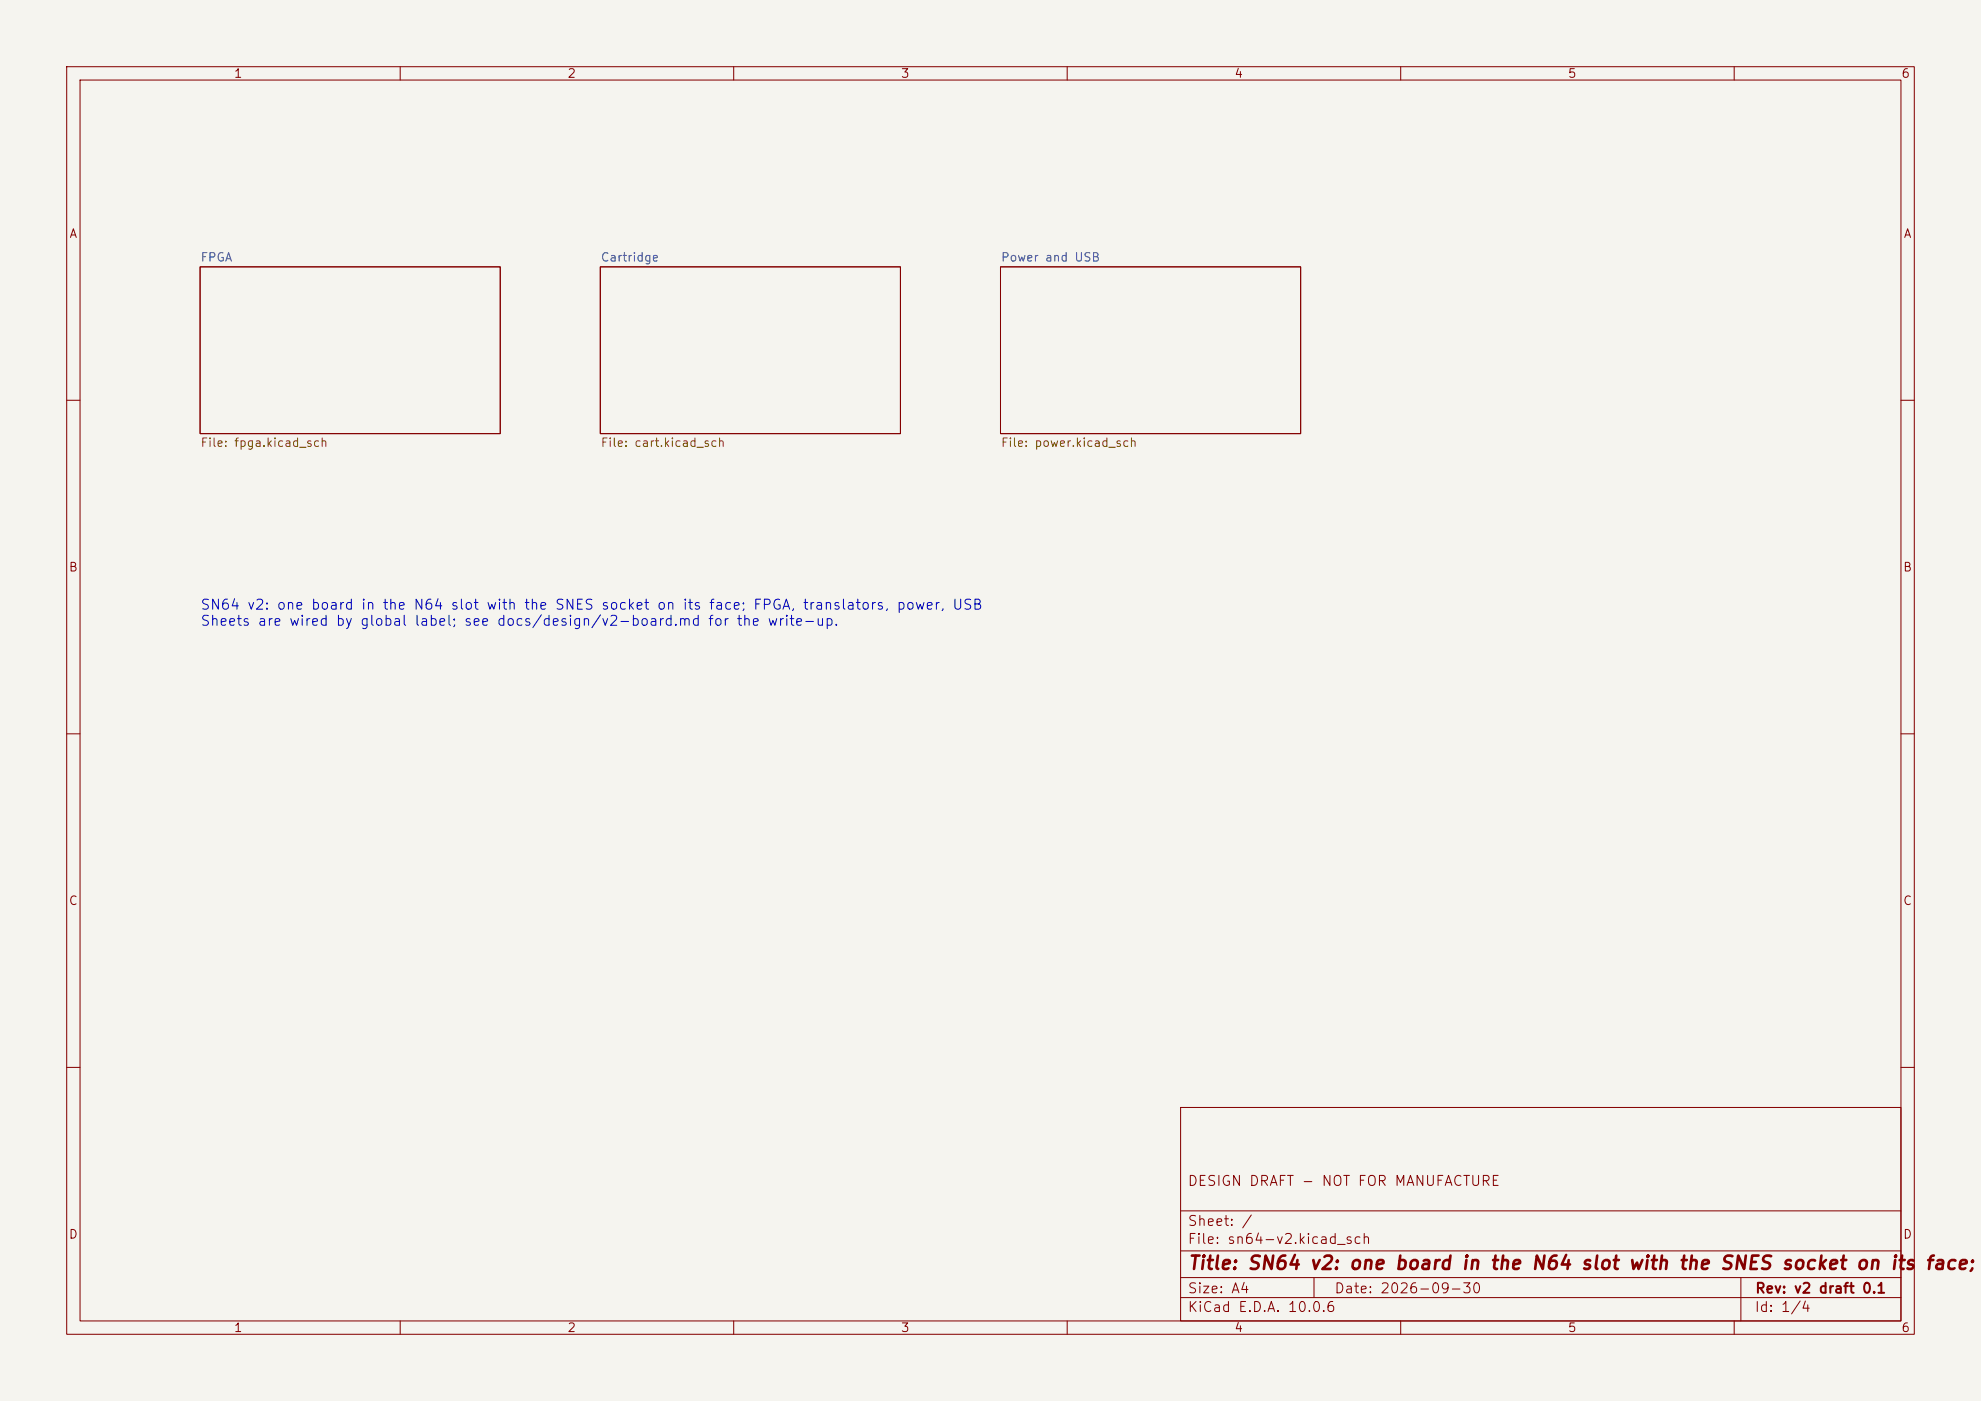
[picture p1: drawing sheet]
<svg xmlns="http://www.w3.org/2000/svg" width="297mm" height="210mm" viewBox="0 0 297 210" stroke-linecap="round" stroke-linejoin="round" font-family="sans-serif">
<defs><g id="words">
<g font-size="2" fill="#840000">
<text x="178" y="190.8">Title: SN64 v2: one board in the N64 slot with the SNES socket on its</text>
<text x="288.5" y="190.8">face;</text>
</g>
<g font-size="1.5" fill="#0000c2">
<text x="30" y="91.8">SN64 v2: one board in the N64 slot with the SNES socket on its face; FPGA, translators, power, USB</text>
<text x="30" y="94.2">Sheets are wired by global label; see docs/design/v2-board.md for the write-up.</text>
</g>
<g font-size="1.5" fill="#840000">
<text x="178" y="178.1">DESIGN DRAFT - NOT FOR MANUFACTURE</text>
<text x="178" y="184.1">Sheet: /</text>
<text x="178" y="186.8">File: sn64-v2.kicad_sch</text>
<text x="178" y="197">KiCad E.D.A. 10.0.6</text>
<text x="178" y="194.2">Size: A4</text>
<text x="200" y="194.2">Date: 2026-09-30</text>
<text x="263" y="197">Id: 1/4</text>
<text x="263" y="194.2">Rev: v2 draft 0.1</text>
</g>
<g font-size="1.3" fill="#840000">
<text x="35" y="12">1</text>
<text x="85" y="12">2</text>
<text x="135" y="12">3</text>
<text x="185" y="12">4</text>
<text x="235" y="12">5</text>
<text x="285" y="12">6</text>
<text x="10.3" y="36">A</text>
<text x="285.3" y="36">A</text>
<text x="10.2" y="86">B</text>
<text x="285.2" y="86">B</text>
<text x="10.2" y="136">C</text>
<text x="285.2" y="136">C</text>
<text x="10.2" y="186">D</text>
<text x="285.2" y="186">D</text>
<text x="35" y="200">1</text>
<text x="85" y="200">2</text>
<text x="135" y="200">3</text>
<text x="185" y="200">4</text>
<text x="235" y="200">5</text>
<text x="285" y="200">6</text>
</g>
<g font-size="1.3" fill="#006464">
<text x="30" y="39.5">FPGA</text>
<text x="90" y="39.5">Cartridge</text>
<text x="150" y="39.5">Power and USB</text>
</g>
<g font-size="1.3" fill="#725600">
<text x="30" y="67.3">File: fpga.kicad_sch</text>
<text x="90" y="67.3">File: cart.kicad_sch</text>
<text x="150" y="67.3">File: power.kicad_sch</text>
</g>
</g></defs>
<path d="M0 0h297v210h-297z" fill="#f5f4ef" stroke="#f5f4ef" stroke-width=".15"/>
<g fill="none" stroke="#840000" stroke-width=".15">
<path d="M10 10h277v190h-277zM12 12h273v186h-273zM60 10v2M110 10v2M160 10v2M210 10v2M260 10v2M30 40h45v25h-45zM90 40h45v25h-45zM150 40h45v25h-45zM10 60h2M285 60h2"/>
<path d="M10 110h2M285 110h2M10 160h2M177 166h108v32h-108zM285 160h2M60 198v2M110 198v2M160 198v2M177 194.5h108M177 191.5h108M177 187.5h108M177 181.5h108"/>
<path d="M197 191.5v3M210 198v2M260 198v2M261 191.5v6.5"/>
</g>
<use href="#words"/>
</svg>
